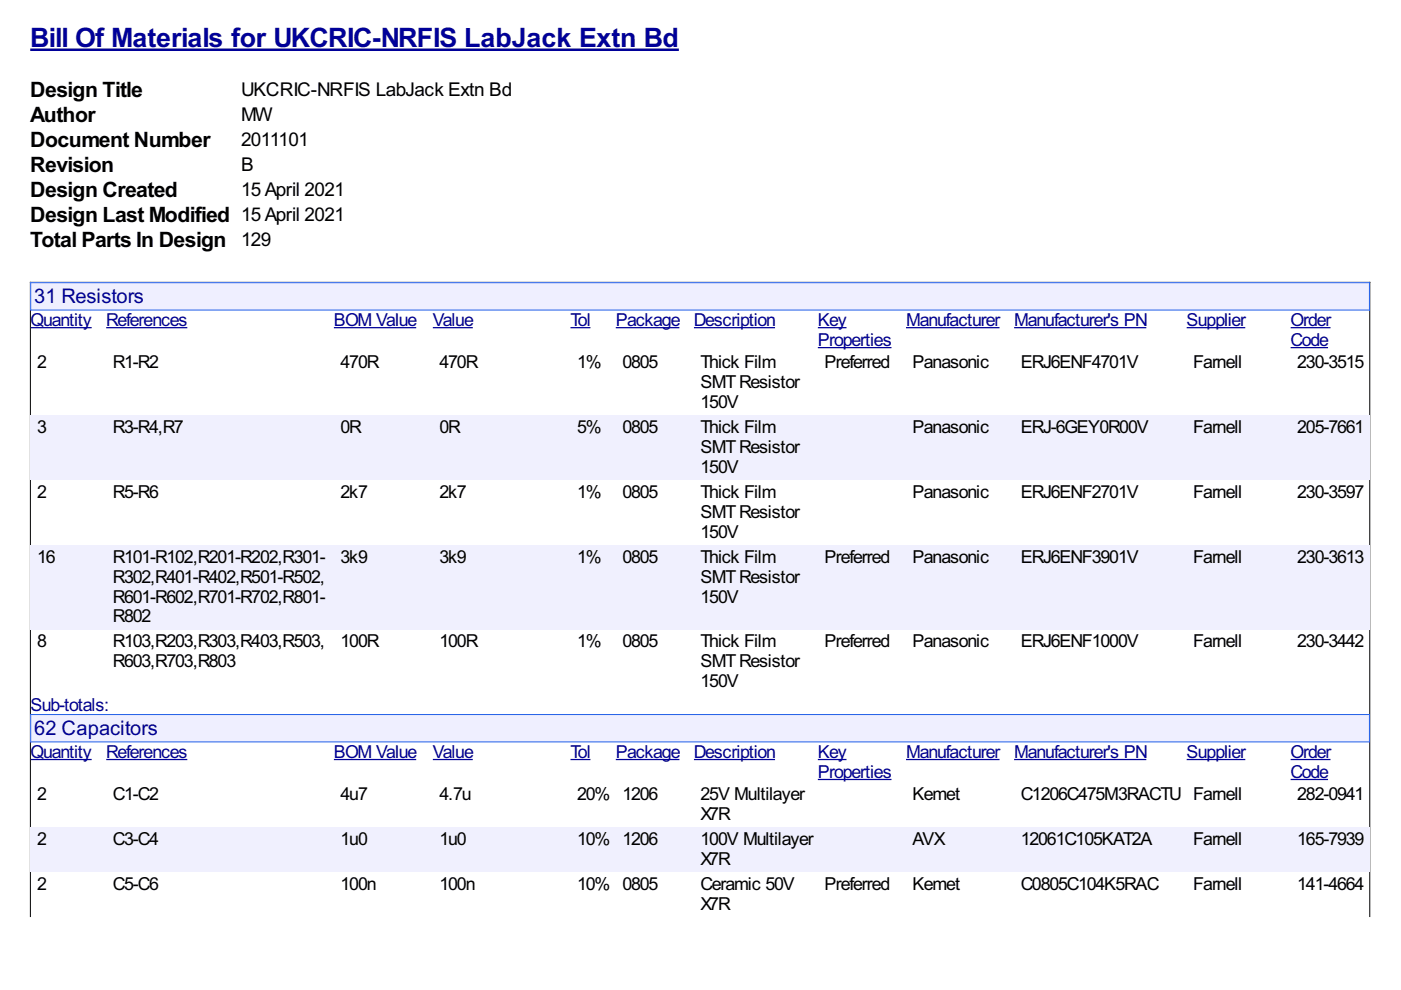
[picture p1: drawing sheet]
<svg xmlns="http://www.w3.org/2000/svg" width="297mm" height="210mm" viewBox="0 0 297 210" stroke-linecap="round" stroke-linejoin="round" font-family="sans-serif">
<defs><g id="words">
<text font-size="6.3" fill="#009" x="6.4" y="10">Bill Of Materials for UKCRIC-NRFIS LabJack Extn Bd</text>
<g font-size="5">
<text x="6.4" y="20.6">Design Title</text>
<text x="6.4" y="25.9">Author</text>
<text x="6.4" y="31.2">Document Number</text>
<text x="6.4" y="36.5">Revision</text>
<text x="6.4" y="41.8">Design Created</text>
<text x="6.4" y="47">Design Last Modified 15April 2021</text>
<text x="6.4" y="52.3">Total Parts In Design 129</text>
</g>
<g font-size="4.8" fill="#009">
<text x="7.2" y="64.3">31 Resistors</text>
<text x="7.2" y="155.9">62 Capacitors</text>
</g>
<g font-size="4.5">
<text x="51.1" y="20.3">UKCRIC-NRFIS LabJack Extn Bd</text>
<text x="51.1" y="25.6">MW</text>
<text x="51.1" y="30.9">2011101</text>
<text x="51.1" y="36.2">B</text>
<text x="51.1" y="41.5">15April 2021</text>
</g>
<g font-size="4.2" fill="#009">
<text x="6.5" y="69.2">Quantity</text>
<text x="22.5" y="69.2">References</text>
<text x="70.8" y="69.2">BOM Value</text>
<text x="91.8" y="69.2">Value</text>
<text x="120.9" y="69.2">Tol</text>
<text x="130.6" y="69.2">Package Description</text>
<text x="173.4" y="69.2">Key</text>
<text x="192.1" y="69.2">Manufacturer Manufacturer's PN</text>
<text x="251.6" y="69.2">Supplier</text>
<text x="273.6" y="69.2">Order</text>
<text x="173.4" y="73.4">Properties</text>
<text x="273.6" y="73.4">Code</text>
<text x="6.5" y="150.7">Sub-totals:</text>
<text x="6.5" y="160.8">Quantity</text>
<text x="22.5" y="160.8">References</text>
<text x="70.8" y="160.8">BOM Value</text>
<text x="91.8" y="160.8">Value</text>
<text x="120.9" y="160.8">Tol</text>
<text x="130.6" y="160.8">Package Description</text>
<text x="173.4" y="160.8">Key</text>
<text x="192.1" y="160.8">Manufacturer Manufacturer's PN</text>
<text x="251.6" y="160.8">Supplier</text>
<text x="273.6" y="160.8">Order</text>
<text x="173.4" y="165">Properties</text>
<text x="273.6" y="165">Code</text>
</g>
<g font-size="4.2">
<text x="7.9" y="78">2</text>
<text x="23.9" y="78">R1-R2</text>
<text x="72.2" y="78">470R</text>
<text x="93.2" y="78">470R</text>
<text x="122.4" y="78">1%</text>
<text x="132" y="78">0805</text>
<text x="148.5" y="78">Thick Film</text>
<text x="148.5" y="82.3">SMTResistor</text>
<text x="174.8" y="78">Preferred</text>
<text x="193.5" y="78">Panasonic</text>
<text x="216.4" y="78">ERJ6ENF4701V</text>
<text x="253" y="78">Farnell</text>
<text x="275" y="78">230-3515</text>
<text x="148.5" y="86.5">150V</text>
<text x="7.9" y="91.8">3</text>
<text x="23.9" y="91.8">R3-R4,R7</text>
<text x="72.2" y="91.8">0R</text>
<text x="93.2" y="91.8">0R</text>
<text x="122.4" y="91.8">5%</text>
<text x="132" y="91.8">0805</text>
<text x="148.5" y="91.8">Thick Film</text>
<text x="193.5" y="91.8">Panasonic</text>
<text x="216.4" y="91.8">ERJ-6GEY0R00V</text>
<text x="253" y="91.8">Farnell</text>
<text x="275" y="91.8">205-7661</text>
<text x="148.5" y="96">SMTResistor</text>
<text x="148.5" y="100.2">150V</text>
<text x="7.9" y="105.5">2</text>
<text x="23.9" y="105.5">R5-R6</text>
<text x="72.2" y="105.5">2k7</text>
<text x="93.2" y="105.5">2k7</text>
<text x="122.4" y="105.5">1%</text>
<text x="132" y="105.5">0805</text>
<text x="148.5" y="105.5">Thick Film</text>
<text x="193.5" y="105.5">Panasonic</text>
<text x="216.4" y="105.5">ERJ6ENF2701V</text>
<text x="253" y="105.5">Farnell</text>
<text x="275" y="105.5">230-3597</text>
<text x="148.5" y="109.8">SMTResistor</text>
<text x="148.5" y="114">150V</text>
<text x="7.9" y="119.3">16</text>
<text x="23.9" y="119.3">R101-R102,R201-R202,R301-</text>
<text x="72.2" y="119.3">3k9</text>
<text x="93.2" y="119.3">3k9</text>
<text x="122.4" y="119.3">1%</text>
<text x="132" y="119.3">0805</text>
<text x="148.5" y="119.3">Thick Film</text>
<text x="174.8" y="119.3">Preferred</text>
<text x="193.5" y="119.3">Panasonic</text>
<text x="216.4" y="119.3">ERJ6ENF3901V</text>
<text x="253" y="119.3">Farnell</text>
<text x="275" y="119.3">230-3613</text>
<text x="23.9" y="123.5">R302,R401-R402,R501-R502,</text>
<text x="148.5" y="123.5">SMTResistor</text>
<text x="23.9" y="127.7">R601-R602,R701-R702,R801-</text>
<text x="23.9" y="132">R802</text>
<text x="148.5" y="127.7">150V</text>
<text x="7.9" y="137.3">8</text>
<text x="23.9" y="137.3">R103,R203,R303,R403,R503,</text>
<text x="72.2" y="137.3">100R</text>
<text x="93.2" y="137.3">100R</text>
<text x="122.4" y="137.3">1%</text>
<text x="132" y="137.3">0805</text>
<text x="148.5" y="137.3">Thick Film</text>
<text x="174.8" y="137.3">Preferred</text>
<text x="193.5" y="137.3">Panasonic</text>
<text x="216.4" y="137.3">ERJ6ENF1000V</text>
<text x="253" y="137.3">Farnell</text>
<text x="275" y="137.3">230-3442</text>
<text x="23.9" y="141.5">R603,R703,R803</text>
<text x="148.5" y="141.5">SMTResistor</text>
<text x="148.5" y="145.7">150V</text>
<text x="7.9" y="169.6">2</text>
<text x="23.9" y="169.6">C1-C2</text>
<text x="72.2" y="169.6">4u7</text>
<text x="93.2" y="169.6">4.7u</text>
<text x="122.4" y="169.6">20% 1206</text>
<text x="148.5" y="169.6">25V Multilayer</text>
<text x="148.5" y="173.8">X7R</text>
<text x="193.5" y="169.6">Kemet</text>
<text x="216.4" y="169.6">C1206C475M3RACTU Farnell</text>
<text x="275" y="169.6">282-0941</text>
<text x="7.9" y="179.1">2</text>
<text x="23.9" y="179.1">C3-C4</text>
<text x="72.2" y="179.1">1u0</text>
<text x="93.2" y="179.1">1u0</text>
<text x="122.4" y="179.1">10%</text>
<text x="132" y="179.1">1206</text>
<text x="148.5" y="179.1">100V Multilayer</text>
<text x="193.5" y="179.1">AVX</text>
<text x="216.4" y="179.1">12061C105KAT2A</text>
<text x="253" y="179.1">Farnell</text>
<text x="275" y="179.1">165-7939</text>
<text x="148.5" y="183.3">X7R</text>
<text x="7.9" y="188.6">2</text>
<text x="23.9" y="188.6">C5-C6</text>
<text x="72.2" y="188.6">100n</text>
<text x="93.2" y="188.6">100n</text>
<text x="122.4" y="188.6">10% 0805</text>
<text x="148.5" y="188.6">Ceramic 50V</text>
<text x="174.8" y="188.6">Preferred</text>
<text x="193.5" y="188.6">Kemet</text>
<text x="216.4" y="188.6">C0805C104K5RAC</text>
<text x="253" y="188.6">Farnell</text>
<text x="275" y="188.6">141-4664</text>
<text x="148.5" y="192.9">X7R</text>
</g>
</g></defs>
<path d="M6.4 10.6h137.5" fill="none" stroke="#009" stroke-width=".53"/>
<path d="M6.4 194.3v-134.4h284v134.4" fill="none" stroke="#000" stroke-width=".21"/>
<path d="M6.5 59.9h283.9v5.9h-283.9z" fill="#efefff"/>
<path d="M6.5 59.9h283.8v5.8h-283.8z" fill="none" stroke="#225fe8" stroke-width=".21"/>
<path d="M7.1 60.3h23.3v4.8h-23.3z" fill="#efefff"/>
<g fill="none" stroke="#009" stroke-width=".26">
<path d="M6.5 69.5h12.9M22.5 69.5h17.2M70.8 69.5h17.4M91.8 69.5h8.4M120.9 69.5h4.3M130.6 69.5h13.4M147.1 69.5h17.2M173.4 69.5h6.1M173.4 73.7h15.6M192.1 69.5h19.8M215 69.5h28M251.6 69.5h12.4"/>
<path d="M273.6 69.5h8.5M273.6 73.7h8"/>
</g>
<g fill="#f0f0fe">
<path d="M6.5 88h16v13.7h-16z"/>
<path d="M7.7 88.3h1.8v4.3h-1.8z"/>
<path d="M22.5 88h48.3v13.7h-48.3z"/>
<path d="M23.8 88.3h14.8v4.3h-14.8z"/>
<path d="M70.8 88h21v13.7h-21z"/>
<path d="M72.2 88.3h4.2v4.3h-4.2z"/>
<path d="M91.8 88h29.2v13.7h-29.2z"/>
<path d="M93.1 88.3h4.2v4.3h-4.2z"/>
<path d="M121 88h9.6v13.7h-9.6z"/>
<path d="M122.2 88.3h5v4.3h-5z"/>
<path d="M130.6 88h16.5v13.7h-16.5z"/>
<path d="M132 88.3h7.4v4.3h-7.4z"/>
<path d="M147.1 88h26.3v13.7h-26.3z"/>
<path d="M148.4 88.3h15.8v4.3h-15.8z"/>
<path d="M148.4 92.6h20.9v4.2h-20.9z"/>
<path d="M148.4 96.8h7.9v4.2h-7.9z"/>
<path d="M173.4 88h18.7v13.7h-18.7z"/>
<path d="M192.1 88h22.9v13.7h-22.9z"/>
<path d="M193.3 88.3h16.2v4.3h-16.2z"/>
<path d="M215 88h36.6v13.7h-36.6z"/>
<path d="M216.3 88.3h27v4.3h-27z"/>
<path d="M251.6 88h22v13.7h-22z"/>
<path d="M252.8 88.3h10.3v4.3h-10.3z"/>
<path d="M273.6 88h16.8v13.7h-16.8z"/>
<path d="M275 88.3h14.1v4.3h-14.1z"/>
<path d="M6.5 115.5h16v18h-16z"/>
<path d="M7.7 115.8h3.7v4.3h-3.7z"/>
<path d="M22.5 115.5h48.3v18h-48.3z"/>
<path d="M23.8 115.8h45v4.3h-45z"/>
<path d="M23.8 120.1h45v4.2h-45z"/>
<path d="M23.8 124.3h45v4.2h-45z"/>
<path d="M23.8 128.5h7.9v4.3h-7.9z"/>
<path d="M70.8 115.5h21v18h-21z"/>
<path d="M72.2 115.8h5.6v4.3h-5.6z"/>
<path d="M91.8 115.5h29.2v18h-29.2z"/>
<path d="M93.1 115.8h5.5v4.3h-5.5z"/>
<path d="M121 115.5h9.6v18h-9.6z"/>
<path d="M122.2 115.8h5v4.3h-5z"/>
<path d="M130.6 115.5h16.5v18h-16.5z"/>
<path d="M132 115.8h7.4v4.3h-7.4z"/>
<path d="M147.1 115.5h26.3v18h-26.3z"/>
<path d="M148.4 115.8h15.8v4.3h-15.8z"/>
<path d="M148.4 120.1h20.9v4.2h-20.9z"/>
<path d="M148.4 124.3h7.9v4.2h-7.9z"/>
<path d="M173.4 115.5h18.7v18h-18.7z"/>
<path d="M174.8 115.8h13.8v4.3h-13.8z"/>
<path d="M192.1 115.5h22.9v18h-22.9z"/>
<path d="M193.3 115.8h16.2v4.3h-16.2z"/>
<path d="M215 115.5h36.6v18h-36.6z"/>
<path d="M216.3 115.8h24.9v4.3h-24.9z"/>
<path d="M251.6 115.5h22v18h-22z"/>
<path d="M252.8 115.8h10.3v4.3h-10.3z"/>
<path d="M273.6 115.5h16.8v18h-16.8z"/>
<path d="M275 115.8h14.1v4.3h-14.1z"/>
</g>
<path d="M6.5 151.5h283.9v5.8h-283.9z" fill="#efefff"/>
<path d="M6.5 151.5h283.8v5.8h-283.8z" fill="none" stroke="#225fe8" stroke-width=".21"/>
<path d="M7.1 151.8h26.2v4.8h-26.2z" fill="#efefff"/>
<g fill="none" stroke="#009" stroke-width=".26">
<path d="M6.5 161h12.9M22.5 161h17.2M70.8 161h17.4M91.8 161h8.4M120.9 161h4.3M130.6 161h13.4M147.1 161h17.2M173.4 161h6.1M173.4 165.3h15.6M192.1 161h19.8M215 161h28M251.6 161h12.4"/>
<path d="M273.6 161h8.5M273.6 165.3h8"/>
</g>
<g fill="#f0f0fe">
<path d="M6.5 175.3h16v9.5h-16z"/>
<path d="M7.7 175.6h1.8v4.2h-1.8z"/>
<path d="M22.5 175.3h48.3v9.5h-48.3z"/>
<path d="M23.8 175.6h9.5v4.2h-9.5z"/>
<path d="M70.8 175.3h21v9.5h-21z"/>
<path d="M72.2 175.6h5.6v4.2h-5.6z"/>
<path d="M91.8 175.3h29.2v9.5h-29.2z"/>
<path d="M93.1 175.6h5.5v4.2h-5.5z"/>
<path d="M121 175.3h9.6v9.5h-9.6z"/>
<path d="M122.2 175.6h6.9v4.2h-6.9z"/>
<path d="M130.6 175.3h16.5v9.5h-16.5z"/>
<path d="M132 175.6h7.4v4.2h-7.4z"/>
<path d="M147.1 175.3h26.3v9.5h-26.3z"/>
<path d="M148.4 175.6h23.8v4.2h-23.8z"/>
<path d="M148.4 179.8h6v4.3h-6z"/>
<path d="M173.4 175.3h18.7v9.5h-18.7z"/>
<path d="M192.1 175.3h22.9v9.5h-22.9z"/>
<path d="M193.3 175.6h6.4v4.2h-6.4z"/>
<path d="M215 175.3h36.6v9.5h-36.6z"/>
<path d="M216.3 175.6h27.8v4.2h-27.8z"/>
<path d="M251.6 175.3h22v9.5h-22z"/>
<path d="M252.8 175.6h10.3v4.2h-10.3z"/>
<path d="M273.6 175.3h16.8v9.5h-16.8z"/>
<path d="M275 175.6h14.1v4.2h-14.1z"/>
</g>
<use href="#words"/>
</svg>
